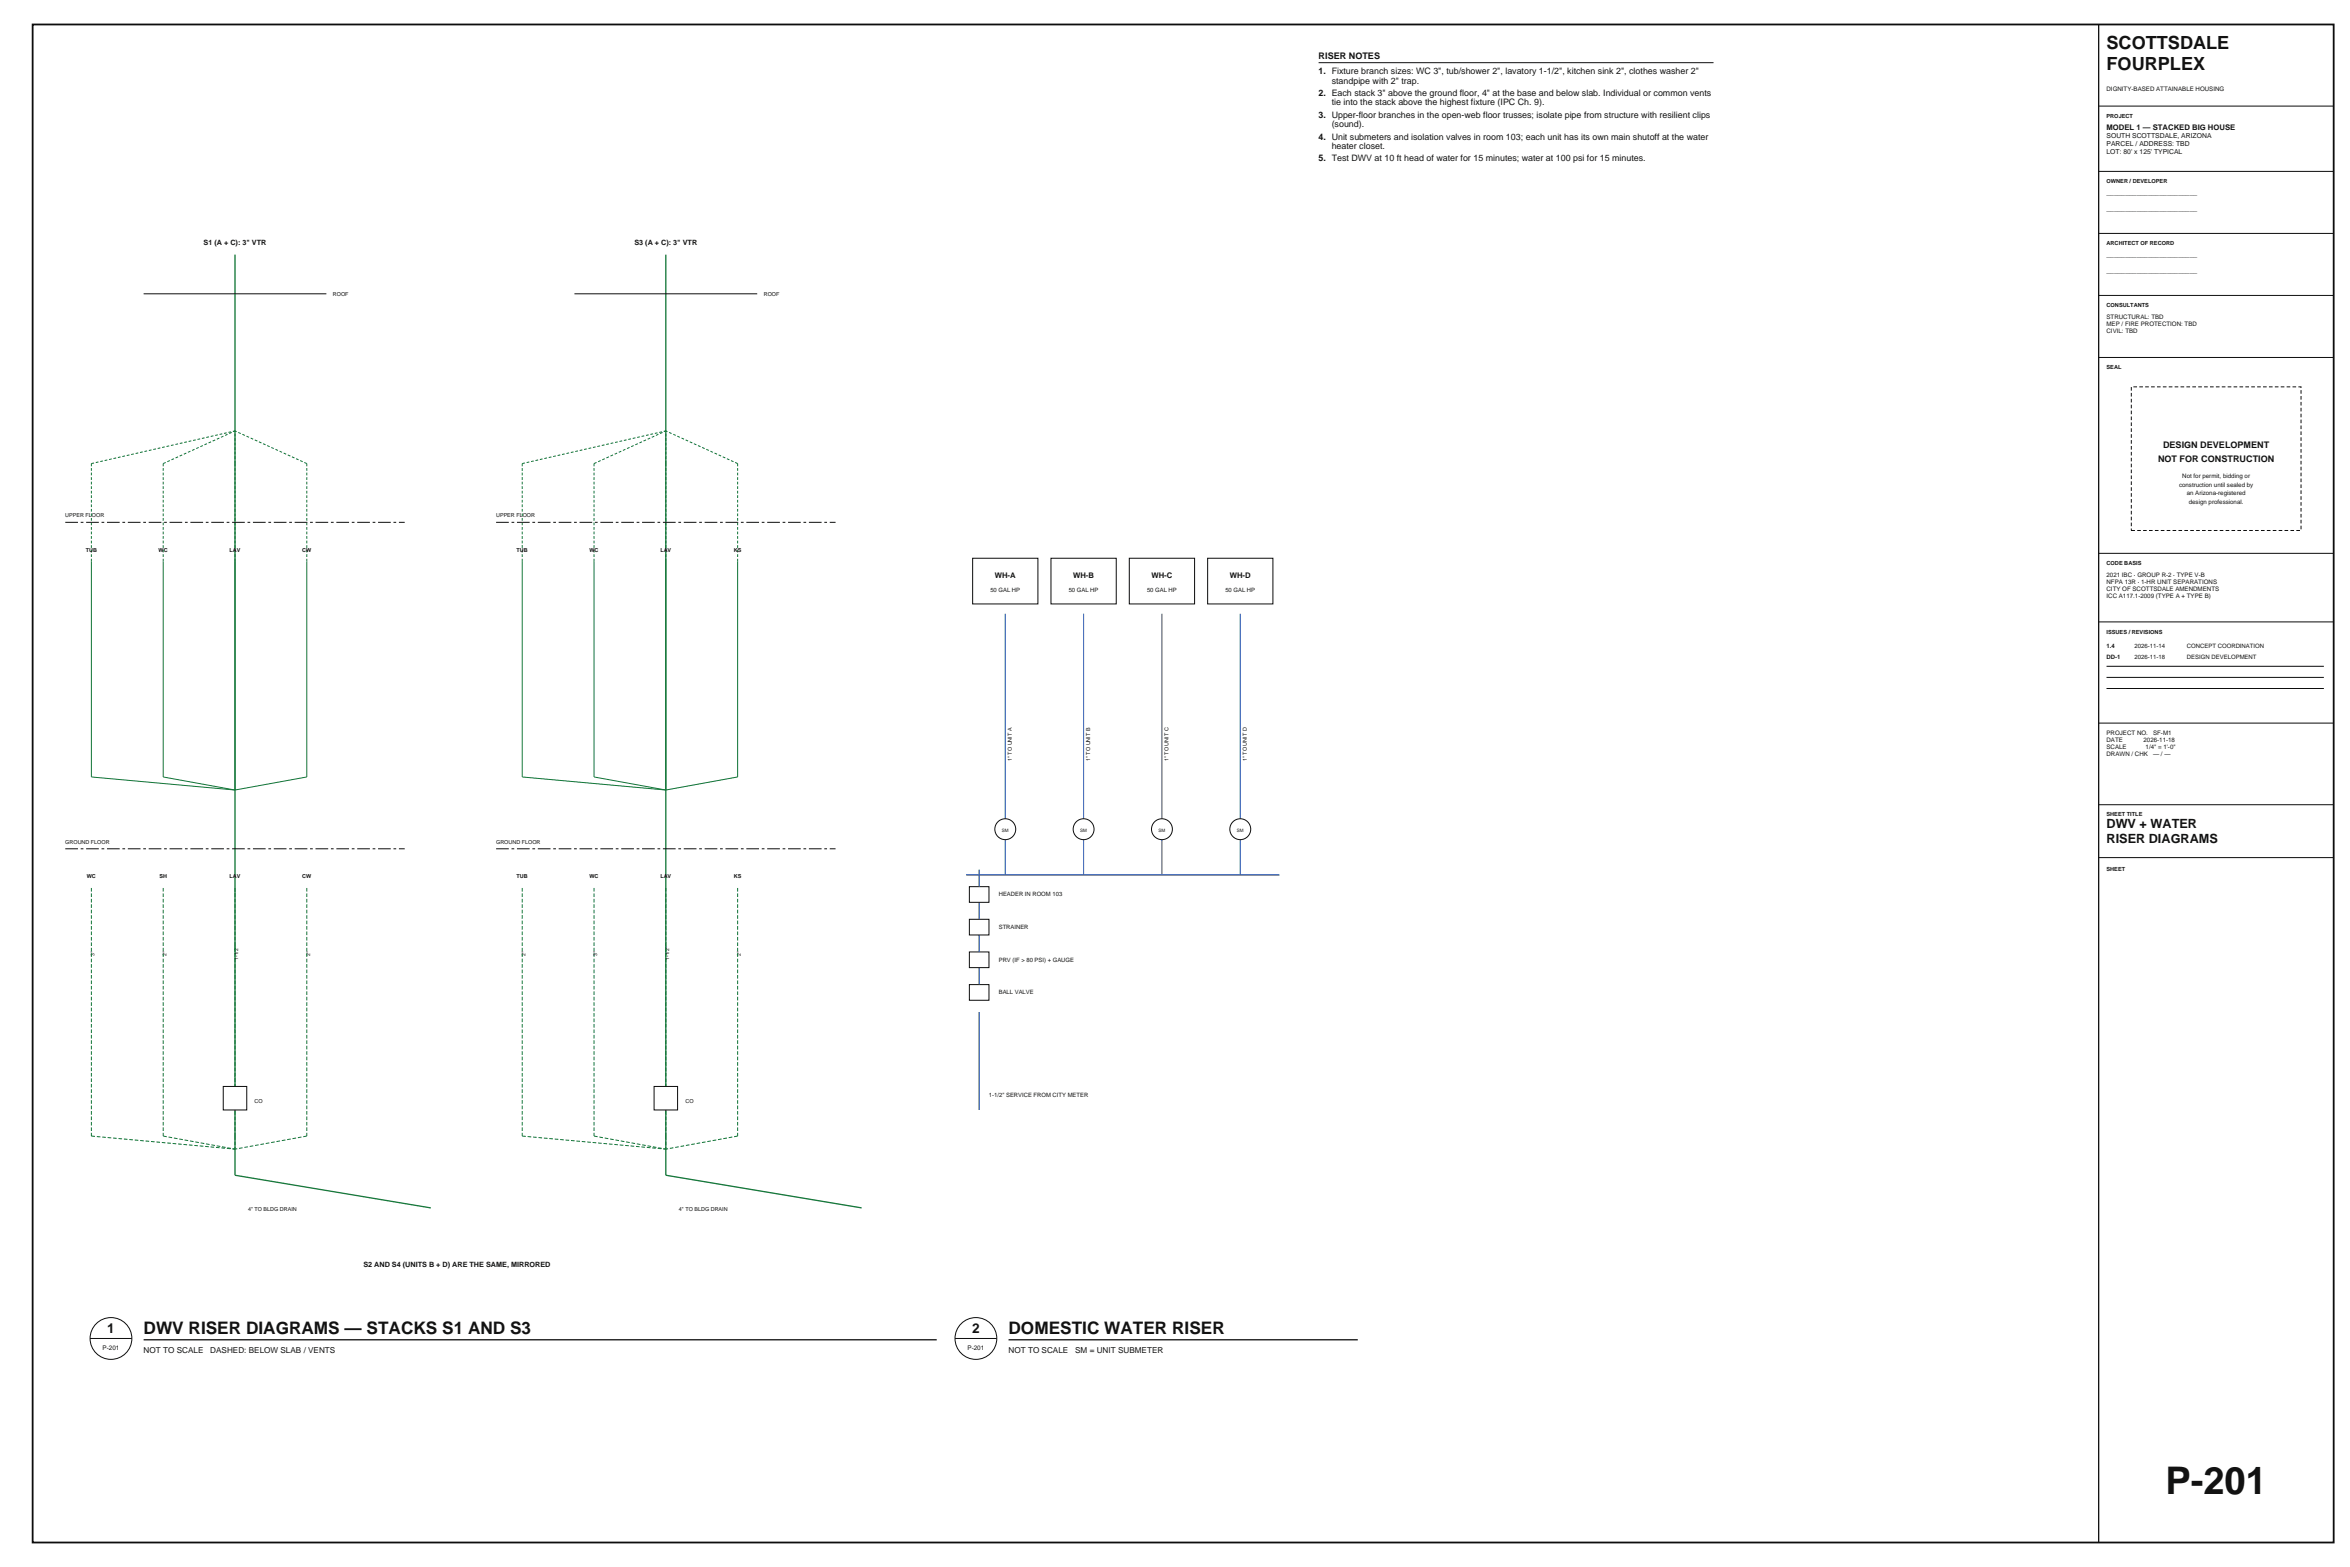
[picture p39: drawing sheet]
<svg xmlns="http://www.w3.org/2000/svg" width="914mm" height="610mm" viewBox="0 0 914 610" stroke-linecap="round" stroke-linejoin="round" font-family="sans-serif">
<defs><g id="words">
<text font-size="14.8" fill="#121212" x="842.6" y="581">P-201</text>
<g font-size="7.1" fill="#121212">
<text x="819.7" y="19">SCOTTSDALE</text>
<text x="819.7" y="27.1">FOURPLEX</text>
</g>
<g font-size="6.7" fill="#121212">
<text x="55.9" y="518.9">DWV RISER DIAGRAMS — STACKS S1 AND S3</text>
<text x="392.4" y="518.9">DOMESTIC WATER RISER</text>
</g>
<g font-size="5.3" fill="#121212">
<text x="41.7" y="518.7">1</text>
<text x="378.3" y="518.7">2</text>
</g>
<g font-size="4.9" fill="#121212">
<text x="819.7" y="322.2">DWV + WATER</text>
<text x="819.7" y="327.9">RISER DIAGRAMS</text>
</g>
<g font-size="3.5" fill="#121212">
<text x="513.1" y="22.9">RISER NOTES</text>
<text x="513.1" y="29">1. Fixture branch sizes: WC 3&quot;, tub/shower 2&quot;, lavatory 1-1/2&quot;, kitchen sink 2&quot;, clothes washer 2&quot;</text>
<text x="518.2" y="32.6">standpipe with 2&quot; trap.</text>
<text x="513.1" y="37.4">2. Each stack 3&quot; above the ground floor, 4&quot; at the base and below slab. Individual or common vents</text>
<text x="518.2" y="41">tie into the stack above the highest fixture (IPC Ch. 9).</text>
<text x="513.1" y="45.9">3. Upper-floor branches in the open-web floor trusses; isolate pipe from structure with resilient clips</text>
<text x="518.2" y="49.5">(sound).</text>
<text x="513.1" y="54.3">4. Unit submeters and isolation valves in room 103; each unit has its own main shutoff at the water</text>
<text x="518.2" y="58">heater closet.</text>
<text x="513.1" y="62.8">5. Test DWV at 10 ft head of water for 15 minutes; water at 100 psi for 15 minutes.</text>
<text x="839.7" y="179.7">NOT FOR CONSTRUCTION</text>
<text x="841.7" y="174.1">DESIGN DEVELOPMENT</text>
</g>
<g font-size="3.2" fill="#121212">
<text x="55.9" y="526.3">NOT TO SCALE</text>
<text x="81.8" y="526.3">DASHED: BELOW SLAB / VENTS</text>
<text x="392.4" y="526.3">NOT TO SCALE</text>
<text x="418.4" y="526.3">SM = UNIT SUBMETER</text>
</g>
<g font-size="3" fill="#121212">
<text x="819.7" y="50.4">MODEL 1 — STACKED BIG HOUSE</text>
<text x="387.1" y="224.8">WH-A</text>
<text x="417.6" y="224.8">WH-B</text>
<text x="448" y="224.8">WH-C</text>
<text x="478.5" y="224.8">WH-D</text>
</g>
<g font-size="2.8" fill="#121212">
<text x="79.2" y="95.2">S1 (A + C): 3&quot; VTR</text>
<text x="246.8" y="95.2">S3 (A + C): 3&quot; VTR</text>
<text x="141.4" y="492.8">S2 AND S4 (UNITS B + D) ARE THE SAME, MIRRORED</text>
</g>
<g font-size="2.6" fill="#121212">
<text x="819.7" y="53.9">SOUTH SCOTTSDALE, ARIZONA</text>
<text x="819.7" y="56.9">PARCEL / ADDRESS: TBD</text>
<text x="819.7" y="60">LOT: 80' x 125' TYPICAL</text>
<text x="819.7" y="75.8">________________________</text>
<text x="819.7" y="81.9">________________________</text>
<text x="819.7" y="99.9">________________________</text>
<text x="819.7" y="106">________________________</text>
</g>
<g font-size="2.5" fill="#121212">
<text x="39.9" y="525">P-201</text>
<text x="376.4" y="525">P-201</text>
</g>
<g font-size="2.4" fill="#121212">
<text x="819.7" y="35.2">DIGNITY-BASED ATTAINABLE HOUSING</text>
<text x="819.7" y="124.1">STRUCTURAL: TBD</text>
<text x="819.7" y="126.8">MEP / FIRE PROTECTION: TBD</text>
<text x="819.7" y="129.6">CIVIL: TBD</text>
<text x="847.9" y="189.4">construction until sealed by</text>
<text x="849.1" y="186.1">Not for permit, bidding or</text>
<text x="850.9" y="192.7">an Arizona-registered</text>
<text x="851.7" y="196">design professional.</text>
<text x="819.7" y="224.4">2021 IBC · GROUP R-2 · TYPE V-B</text>
<text x="819.7" y="227.2">NFPA 13R · 1-HR UNIT SEPARATIONS</text>
<text x="819.7" y="229.9">CITY OF SCOTTSDALE AMENDMENTS</text>
<text x="819.7" y="232.7">ICC A117.1-2009 (TYPE A + TYPE B)</text>
<text x="819.7" y="285.9">PROJECT NO.</text>
<text x="837.8" y="285.9">SF-M1</text>
<text x="819.7" y="288.6">DATE</text>
<text x="819.7" y="291.4">SCALE</text>
<text x="834.1" y="288.6">2026-11-18</text>
<text x="834.9" y="291.4">1/4&quot; = 1'-0&quot;</text>
<text x="819.7" y="294.2">DRAWN / CHK</text>
<text x="837.8" y="294.2">— / —</text>
</g>
<g font-size="2.3" fill="#121212">
<text x="385.4" y="230.4">50 GAL HP</text>
<text x="415.8" y="230.4">50 GAL HP</text>
<text x="446.3" y="230.4">50 GAL HP</text>
<text x="476.8" y="230.4">50 GAL HP</text>
<text x="819.7" y="252.1">1.4</text>
<text x="819.7" y="256.4">DD-1</text>
<text x="830.6" y="252.1">2026-11-14</text>
<text x="830.6" y="256.4">2026-11-18</text>
<text x="850.9" y="252.1">CONCEPT COORDINATION</text>
<text x="850.9" y="256.4">DESIGN DEVELOPMENT</text>
<text x="388.6" y="348.7">HEADER IN ROOM 103</text>
<text x="388.6" y="361.4">STRAINER</text>
<text x="388.6" y="374.1">PRV (IF &gt; 80 PSI) + GAUGE</text>
<text x="388.6" y="386.8">BALL VALVE</text>
<text x="384.8" y="426.7">1-1/2&quot; SERVICE FROM CITY METER</text>
</g>
<g font-size="2.2" fill="#121212">
<text x="819.7" y="45.8">PROJECT</text>
<text x="819.7" y="71.2">OWNER / DEVELOPER</text>
<text x="819.7" y="95.4">ARCHITECT OF RECORD</text>
<text x="819.7" y="119.5">CONSULTANTS</text>
<text x="819.7" y="143.6">SEAL</text>
<text x="819.7" y="219.8">CODE BASIS</text>
<text x="819.7" y="246.5">ISSUES / REVISIONS</text>
<text x="819.7" y="317.6">SHEET TITLE</text>
<text x="819.7" y="338.7">SHEET</text>
</g>
<g font-size="2.1" fill="#121212">
<text x="129.5" y="115.1">ROOF</text>
<text x="297.2" y="115.1">ROOF</text>
<text x="25.4" y="201.2">UPPER FLOOR</text>
<text x="193" y="201.2">UPPER FLOOR</text>
<text x="33.4" y="214.6">TUB</text>
<text x="61.7" y="214.6">WC</text>
<text x="89.3" y="214.6">LAV</text>
<text x="117.6" y="214.6">CW</text>
<text x="201" y="214.6">TUB</text>
<text x="229.4" y="214.6">WC</text>
<text x="257" y="214.6">LAV</text>
<text x="285.5" y="214.6">KS</text>
<text x="393.7" y="296.1" transform="rotate(-90 393.7 296.1)">1&quot; TO UNIT A</text>
<text x="424.2" y="296.1" transform="rotate(-90 424.2 296.1)">1&quot; TO UNIT B</text>
<text x="454.7" y="296.1" transform="rotate(-90 454.7 296.1)">1&quot; TO UNIT C</text>
<text x="485.1" y="296.1" transform="rotate(-90 485.1 296.1)">1&quot; TO UNIT D</text>
<text x="25.4" y="328.2">GROUND FLOOR</text>
<text x="193" y="328.2">GROUND FLOOR</text>
<text x="33.8" y="341.6">WC</text>
<text x="62" y="341.6">SH</text>
<text x="89.3" y="341.6">LAV</text>
<text x="117.6" y="341.6">CW</text>
<text x="201" y="341.6">TUB</text>
<text x="229.4" y="341.6">WC</text>
<text x="257" y="341.6">LAV</text>
<text x="285.5" y="341.6">KS</text>
<text x="99.1" y="429.3">CO</text>
<text x="266.7" y="429.3">CO</text>
<text x="96.5" y="471.2">4&quot; TO BLDG DRAIN</text>
<text x="264.2" y="471.2">4&quot; TO BLDG DRAIN</text>
</g>
<g font-size="1.9" fill="#121212">
<text x="36.8" y="371.7" transform="rotate(-90 36.8 371.7)">3&quot;</text>
<text x="64.8" y="371.7" transform="rotate(-90 64.8 371.7)">2&quot;</text>
<text x="120.6" y="371.7" transform="rotate(-90 120.6 371.7)">2&quot;</text>
<text x="204.5" y="371.7" transform="rotate(-90 204.5 371.7)">2&quot;</text>
<text x="232.4" y="371.7" transform="rotate(-90 232.4 371.7)">3&quot;</text>
<text x="288.3" y="371.7" transform="rotate(-90 288.3 371.7)">2&quot;</text>
<text x="92.7" y="373.4" transform="rotate(-90 92.7 373.4)">1-1/2&quot;</text>
<text x="260.3" y="373.4" transform="rotate(-90 260.3 373.4)">1-1/2&quot;</text>
</g>
<g font-size="1.8" fill="#121212">
<text x="389.8" y="323.6">SM</text>
<text x="420.3" y="323.6">SM</text>
<text x="450.8" y="323.6">SM</text>
<text x="481.3" y="323.6">SM</text>
</g>
</g></defs>
<path d="M91.4 99.1v358.1" fill="none" stroke="#0d7333" stroke-width=".5"/>
<path d="M55.9 114.3h71.1" fill="none" stroke="#0d0d0d" stroke-width=".39"/>
<path d="M25.4 203.2h132.1M25.4 330.2h132.1" fill="none" stroke="#0d0d0d" stroke-width=".39" stroke-dasharray="4.9 1.1 1.1 1.1" stroke-linecap="butt"/>
<path d="M35.6 345.4v96.6M63.5 345.4v96.6M91.4 345.4v96.6M119.4 345.4v96.6M35.6 442l55.8 5M63.5 442l27.9 5M91.4 442v5M119.4 442l-28 5" fill="none" stroke="#0d7333" stroke-width=".39" stroke-dasharray="1.4 .7" stroke-linecap="butt"/>
<path d="M35.6 218.4v83.9l55.8 5M63.5 218.4v83.9l27.9 5M91.4 218.4v88.9M119.4 218.4v83.9l-28 5" fill="none" stroke="#0d7333" stroke-width=".39"/>
<path d="M35.6 180.3l55.8-12.7M63.5 180.3l27.9-12.7M91.4 180.3v-12.7M119.4 180.3l-28-12.7M35.6 218.4v-38.1M63.5 218.4v-38.1M91.4 218.4v-38.1M119.4 218.4v-38.1" fill="none" stroke="#0d7333" stroke-width=".39" stroke-dasharray="1.1 .7" stroke-linecap="butt"/>
<path d="M86.9 422.7h9.1v9.1h-9.1z" fill-rule="evenodd" fill="#fff" stroke="#0d0d0d" stroke-width=".39"/>
<path d="M259.1 99.1v358.1M91.4 457.2l76.2 12.7" fill="none" stroke="#0d7333" stroke-width=".5"/>
<path d="M223.5 114.3h71.1" fill="none" stroke="#0d0d0d" stroke-width=".39"/>
<path d="M193 203.2h132.1M193 330.2h132.1" fill="none" stroke="#0d0d0d" stroke-width=".39" stroke-dasharray="4.9 1.1 1.1 1.1" stroke-linecap="butt"/>
<path d="M203.2 345.4v96.6M231.1 345.4v96.6M259.1 345.4v96.6M287 345.4v96.6M203.2 442l55.9 5M231.1 442l28 5M259.1 442v5M287 442l-27.9 5" fill="none" stroke="#0d7333" stroke-width=".39" stroke-dasharray="1.4 .7" stroke-linecap="butt"/>
<path d="M203.2 218.4v83.9l55.9 5M231.1 218.4v83.9l28 5M259.1 218.4v88.9M287 218.4v83.9l-27.9 5" fill="none" stroke="#0d7333" stroke-width=".39"/>
<path d="M203.2 180.3l55.9-12.7M231.1 180.3l28-12.7M259.1 180.3v-12.7M287 180.3l-27.9-12.7M203.2 218.4v-38.1M231.1 218.4v-38.1M259.1 218.4v-38.1M287 218.4v-38.1" fill="none" stroke="#0d7333" stroke-width=".39" stroke-dasharray="1.1 .7" stroke-linecap="butt"/>
<path d="M254.5 422.7h9.2v9.1h-9.2z" fill-rule="evenodd" fill="#fff" stroke="#0d0d0d" stroke-width=".39"/>
<path d="M259.1 457.2l76.2 12.7" fill="none" stroke="#0d7333" stroke-width=".5"/>
<circle cx="43.2" cy="520.7" r="8.1" fill="#fff" stroke="#0d0d0d" stroke-width=".39"/>
<path d="M35.1 520.7h16.2" fill="none" stroke="#0d0d0d" stroke-width=".39"/>
<path d="M55.9 521.2h308.6" fill="none" stroke="#0d0d0d" stroke-width=".5"/>
<path d="M381 393.7v38.1" fill="none" stroke="#0d40a6" stroke-width=".5"/>
<path d="M377.2 383h7.6v6.1h-7.6z" fill-rule="evenodd" fill="#fff" stroke="#0d0d0d" stroke-width=".39"/>
<path d="M381 376.4v6.6" fill="none" stroke="#0d40a6" stroke-width=".5"/>
<path d="M377.2 370.3h7.6v6.1h-7.6z" fill-rule="evenodd" fill="#fff" stroke="#0d0d0d" stroke-width=".39"/>
<path d="M381 363.7v6.6" fill="none" stroke="#0d40a6" stroke-width=".5"/>
<path d="M377.2 357.6h7.6v6.1h-7.6z" fill-rule="evenodd" fill="#fff" stroke="#0d0d0d" stroke-width=".39"/>
<path d="M381 351v6.6" fill="none" stroke="#0d40a6" stroke-width=".5"/>
<path d="M377.2 344.9h7.6v6.1h-7.6z" fill-rule="evenodd" fill="#fff" stroke="#0d0d0d" stroke-width=".39"/>
<path d="M381 338.3v6.6M375.9 340.4h121.9" fill="none" stroke="#0d40a6" stroke-width=".5"/>
<path d="M391.2 238.8v101.6" fill="none" stroke="#0d40a6" stroke-width=".39"/>
<g fill="#fff" stroke="#0d0d0d" stroke-width=".39">
<path d="M378.5 217.2h25.4v17.7h-25.4z" fill-rule="evenodd"/>
<circle cx="391.2" cy="322.6" r="4.1"/>
</g>
<path d="M421.6 238.8v101.6" fill="none" stroke="#0d40a6" stroke-width=".39"/>
<g fill="#fff" stroke="#0d0d0d" stroke-width=".39">
<path d="M408.9 217.2h25.4v17.7h-25.4z" fill-rule="evenodd"/>
<circle cx="421.6" cy="322.6" r="4.1"/>
</g>
<path d="M452.1 238.8v101.6" fill="none" stroke="#0d40a6" stroke-width=".39"/>
<g fill="#fff" stroke="#0d0d0d" stroke-width=".39">
<path d="M439.4 217.2h25.4v17.7h-25.4z" fill-rule="evenodd"/>
<circle cx="452.1" cy="322.6" r="4.1"/>
</g>
<path d="M482.6 238.8v101.6" fill="none" stroke="#0d40a6" stroke-width=".39"/>
<g fill="#fff" stroke="#0d0d0d" stroke-width=".39">
<path d="M469.9 217.2h25.4v17.7h-25.4z" fill-rule="evenodd"/>
<circle cx="482.6" cy="322.6" r="4.1"/>
<circle cx="379.7" cy="520.7" r="8.1"/>
</g>
<g fill="none" stroke="#0d0d0d" stroke-width=".39">
<path d="M513.1 24.4h153.6M816.6 41.3h91.4M816.6 66.7h91.4M816.6 90.8h91.4M816.6 114.9h91.4M816.6 139.1h91.4M816.6 215.3h91.4M816.6 241.9h91.4M819.7 259.2h84.5M819.7 263.5h84.5M819.7 267.8h84.5M816.6 281.3h91.4"/>
<path d="M816.6 313.1h91.4M816.6 333.6h91.4M371.6 520.7h16.3"/>
</g>
<path d="M816.6 9.5v590.6M392.4 521.2h135.9" fill="none" stroke="#0d0d0d" stroke-width=".5"/>
<path d="M12.7 9.5h895.3v590.6h-895.3z" fill="none" stroke="#0d0d0d" stroke-width=".7" stroke-linecap="butt"/>
<path d="M829.3 150.5h66v55.9h-66z" fill="none" stroke="#0d0d0d" stroke-width=".39" stroke-dasharray="1.4 .9" stroke-linecap="butt"/>
<use href="#words"/>
</svg>
